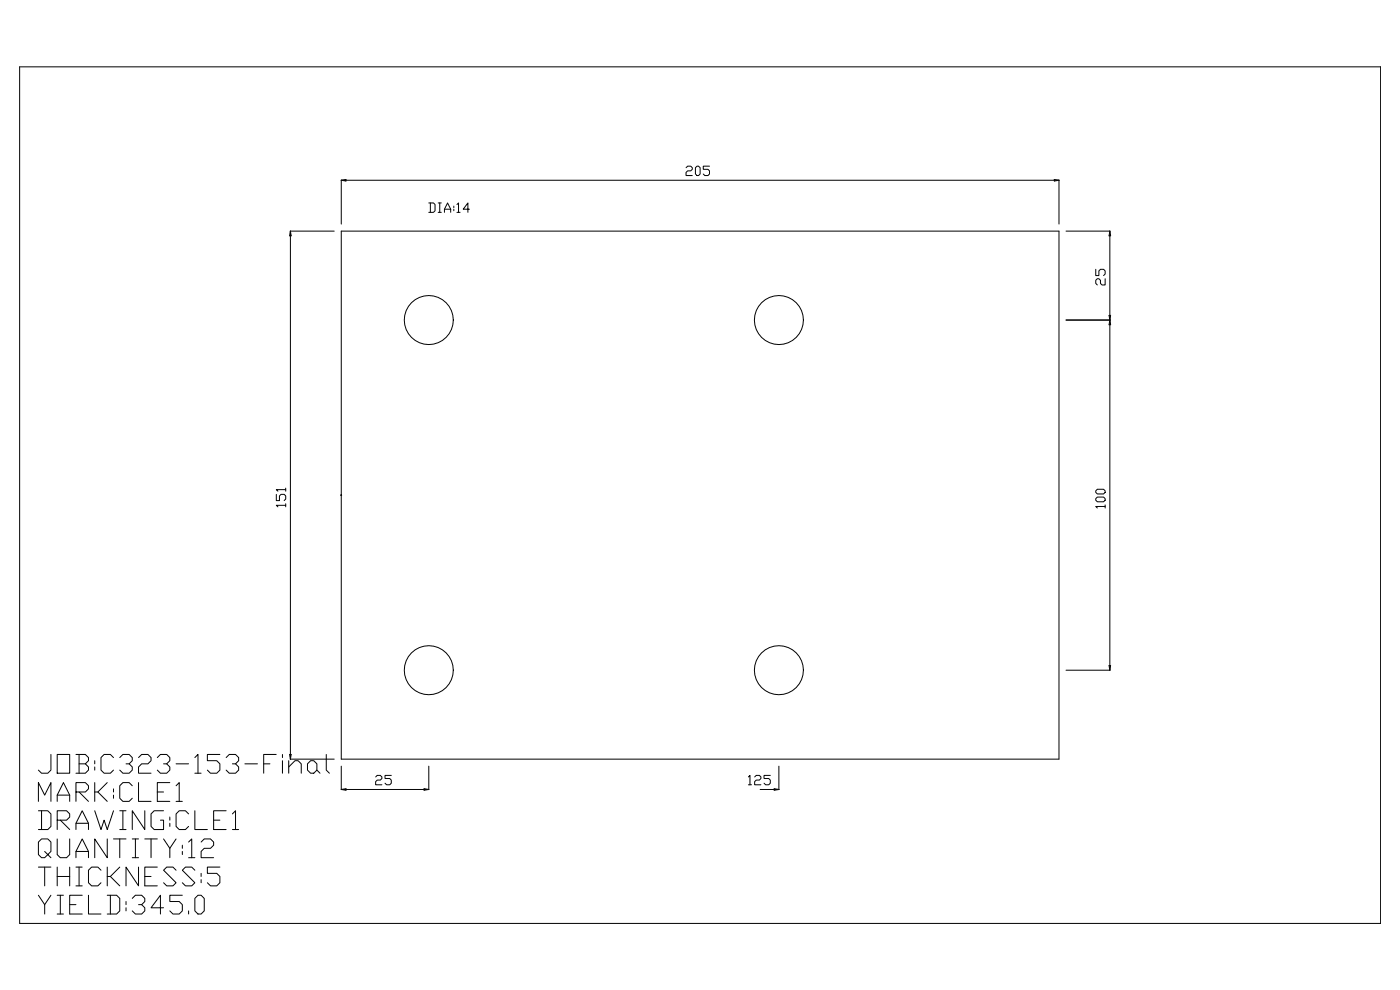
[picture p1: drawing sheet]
<svg xmlns="http://www.w3.org/2000/svg" width="420mm" height="297mm" viewBox="0 0 420 297" stroke-linecap="round" stroke-linejoin="round" font-family="sans-serif">
<g fill="none" stroke="#000" stroke-width=".3">
<path d="M5.9 20h408.1v256.9h-408.1zM102.3 54v13.2M102.3 54h215.3M102.3 54l1.5-.2v.5zM205.7 50.3l.5-.5h.9l.5 .5v.5l-.5 .4h-.9l-.5 .5v.9h1.9M209 49.8h.5l.5 .5v1.9l-.5 .4h-.5l-.4-.4v-1.9zM212.8 49.8h-1.9v1h1.4l.5 .4v1l-.5 .4h-.9l-.5-.4M316.2 53.8l1.4 .2-1.4 .3zM317.6 54v13.2M87 69.3h13.2M87.1 69.3v158.3M87.1 69.3l.2 1.4h-.4z"/>
<path d="M102.3 69.3h215.3v158.3h-215.3zM128.6 60.9h1.4l.5 .4v1.9l-.5 .5h-1.4M129.1 60.9v2.8M131.4 60.9h.9M131.4 63.7h.9M131.9 60.9v2.8M133.3 63.7v-1l.9-1.8 1 1.8v1M133.3 62.7h1.9M136.1 61.8v.5M136.1 62.7v.5M137 61.3l.5-.4v2.8M137 63.7h1"/>
<path d="M140.8 62.7h-1.9l1.4-1.8v2.8M319.7 69.3h13.2M332.8 69.3l.3 1.4h-.5zM332.8 69.3v131.7M319.7 96h13.2M328.6 80.8v1.8h1v-1.4l.4-.4h1l.4 .4v1l-.4 .4M331.4 83.6v1.9h-.9l-.5-.5v-1l-.4-.4h-.5l-.5 .4v1l.5 .5M332.6 94.6h.5l-.5 2.8h.5zM82.9 148.2v1.9h.9v-1.4l.5-.5h.9l.5 .5v.9l-.5 .5M85.7 151.5h-2.8l.4 .5M85.7 146.8h-2.8l.4 .5M85.7 146.4v.9"/>
<path d="M85.7 151v1M102.2 148.5h.2M102.4 148.5h-.1M328.6 149.5l.5-.4h1.9l.4 .4v.5l-.4 .5h-1.9l-.5-.5zM329.1 146.7h1.9l.4 .5v.4l-.4 .5h-1.9l-.5-.5v-.4zM331.4 151.9h-2.8l.5 .4M331.4 151.4v.9M332.6 199.6h.5l-.3 1.4zM319.7 201h13.2M15.3 226.2v4.7l-1 1h-1.8l-1-1M17.1 226.2h3.8v5.7h-3.8zM17.1 238.4h3.8"/>
<path d="M22.8 237.5h2.8l.9-1v-.9l-.9-.9h-2.8v5.6M22.8 226.2h2.8l.9 1v.9l-.9 .9M23.7 229h1.9l.9 1v.9l-.9 1h-2.8M23.7 226.2v5.7M23.7 237.5l2.8 2.8M28.4 228.1v.9M28.4 230v.9M28.4 234.7v5.6M29.3 237.5l2.9 2.8M32.2 234.7l-2.9 2.8h-.9M34 227.2l-.9-1h-1.9l-.9 1v3.7l.9 1h1.9l.9-1M34 236.5v1"/>
<path d="M34 238.4v1M35.9 227.2l1-1h1.8l1 1v.9l-1 .9h-.9M38.7 229l1 1v.9l-1 1h-1.8l-1-1M39.7 235.6l-1-.9h-1.8l-1 .9v3.8l1 .9h1.8l1-.9M41.5 234.7v5.6h3.8M41.5 227.2l1-1h1.9l.9 1v.9l-.9 .9h-1.9l-1 1v1.9h3.8M47.2 227.2l.9-1h1.9l.9 1v.9l-.9 .9h-.9M47.2 237.5h1.9M50 229l.9 1v.9l-.9 1h-1.9l-.9-1M50.9 234.7h-3.7v5.6h3.7M52.8 235.6l.9-.9v5.6M52.8 229h3.8"/>
<path d="M58.4 227.2l1-1v5.7M58.4 231.9h1.9M65.9 226.2h-3.7v1.9h2.8l.9 .9v1.9l-.9 1h-1.9l-.9-1M67.8 227.2l1-1h1.8l1 1v.9l-1 .9h-.9M70.6 229l1 1v.9l-1 1h-1.8l-1-1M73.4 229h3.8M79.1 229h1.9M82.8 226.2h-3.7v5.7M84.7 226.2v1M84.7 228.1v3.8M86.6 230l1.9-1.9h.9l.9 .9v2.9M86.6 228.1v3.8"/>
<path d="M86.9 226.2h.4l-.2 1.4zM87 227.6h13.2M92.2 229l1-.9h.9l.9 .9v1.9l-.9 1h-.9l-1-1zM95 230.9l1 1M97.8 226.2v4.7l1 1M102.3 229.7v7.1M102.3 236.7l1.5-.2v.5zM102.3 236.7h26.3M112.7 233l.4-.5h1l.4 .5v.4l-.4 .5h-1l-.4 .5v.9h1.8M117.3 232.5h-1.8v.9h1.4l.4 .5v1l-.4 .4h-1l-.4-.4M127.2 236.5l1.4 .2-1.4 .3zM128.6 229.7v7.1"/>
<path d="M224.4 233l.5-.5v2.8M224.4 235.3h1M226.3 233l.5-.5h.9l.5 .5v.4l-.5 .5h-.9l-.5 .5v.9h1.9M228 236.7h5.6M231 232.5h-1.9v.9h1.4l.5 .5v1l-.5 .4h-.9l-.5-.4M232.2 236.5l1.4 .2-1.4 .3zM233.6 229.7v7.1M11.5 243.1h2.8l1 1v3.7l-1 .9h-2.8M11.5 240.3v-5.6l1.9 3.7 1.9-3.7v5.6M12.5 243.1v5.6M13.4 255.3l.9 1-.9 .9h-.9l-1-.9v-3.8l1-.9h1.8l1 .9v2.8l-1 1 1 .9M17.1 251.6v4.7l1 .9h1.9l.9-.9v-4.7"/>
<path d="M17.1 245.9h2.9l.9-.9v-.9l-.9-1h-2.9v5.6M17.1 240.3v-1.9l1.9-3.7 1.9 3.7v1.9M18.1 245.9l2.8 2.8M22.8 257.2v-1.9l1.9-3.7 1.8 3.7v1.9M22.8 248.7v-1.8l1.9-3.8 1.8 3.8v1.8M22.8 255.3h3.7M22.8 246.9h3.7M28.4 243.1l1.9 5.6 .9-2.8 1 2.8 1.8-5.6M32.2 251.6v5.6l-3.8-5.6v5.6M34 251.6h3.8M35.9 251.6v5.6M35.9 243.1h1.9"/>
<path d="M35.9 248.7h1.9M36.9 243.1v5.6M39.7 251.6h1.8M39.7 257.2h1.8M40.6 251.6v5.6M43.4 243.1v5.6l-3.7-5.6v5.6M43.4 251.6h3.8M45.3 251.6v5.6M49.1 251.6l1.8 2.8v2.8M49.1 243.1h-2.9l-.9 1v3.7l.9 .9h2.9v-2.8h-1M50.9 245v.9M50.9 246.9v.9"/>
<path d="M52.8 251.6l-1.9 2.8M52.8 240.3h1.9M54.7 253.4v1M54.7 255.3v1M56.6 252.5l.9-.9v5.6M56.6 244.1l-1-1h-1.9l-.9 1v3.7l.9 .9h1.9l1-.9M56.6 257.2h1.8M58.4 243.1v5.6h3.8M60.3 252.5l1-.9h1.8l1 .9v.9l-1 1h-1.8l-1 .9v1.9h3.8M64.1 245.9h1.8M67.8 243.1h-3.7v5.6h3.7M69.7 244.1l.9-1v5.6"/>
<path d="M69.7 248.7h1.9M11.5 268.4l1.9 2.9v2.8M11.5 260h3.8M13.4 260v5.6M15.3 268.4l-1.9 2.9M17.1 268.4h1.9M17.1 274.1h1.9M17.1 260v5.6M17.1 262.8h3.8M18.1 268.4v5.7M20.9 271.3h1.9M20.9 260v5.6"/>
<path d="M22.8 260h1.9M22.8 265.6h1.9M23.7 260v5.6M24.7 268.4h-3.8v5.7h3.8M26.5 268.4v5.7h3.8M30.3 260.9l-1-.9h-1.8l-1 .9v3.8l1 .9h1.8l1-.9M32.2 268.4h2.8l.9 1v3.7l-.9 1h-2.8M32.2 260v5.6M33.1 268.4v5.7M33.1 262.8l2.8 2.8M35.9 260l-2.8 2.8h-.9M37.8 270.3v1"/>
<path d="M37.8 272.2v.9M39.7 269.4l.9-1h1.9l.9 1v.9l-.9 1h-1M41.5 260v5.6l-3.7-5.6v5.6M42.5 271.3l.9 .9v.9l-.9 1h-1.9l-.9-1M43.4 262.8h1.9M47.2 260h-3.8v5.6h3.8M49.1 272.2h-3.8l2.8-3.8v5.7M52.8 260.9l-.9-.9h-1.9l-.9 .9 3.7 3.8-.9 .9h-1.9l-.9-.9M54.7 268.4h-3.8v1.9h2.8l1 1v1.8l-1 1h-1.8l-1-1M56.6 273.1v1M58.4 260.9l-.9-.9h-1.9l-.9 .9 3.7 3.8-.9 .9h-1.9l-.9-.9M59.4 268.4h.9l1 1v3.7l-1 1h-.9l-1-1v-3.7z"/>
<path d="M60.3 261.9v.9M60.3 263.8v.9M65.9 260h-3.7v1.9h2.8l.9 .9v1.9l-.9 .9h-1.9l-.9-.9"/>
<circle cx="128.6" cy="96" r="7.3"/>
<circle cx="233.6" cy="96" r="7.3"/>
<circle cx="102.3" cy="148.5" r=".1"/>
<circle cx="128.6" cy="201" r="7.3"/>
<circle cx="233.6" cy="201" r="7.3"/>
</g>
</svg>
